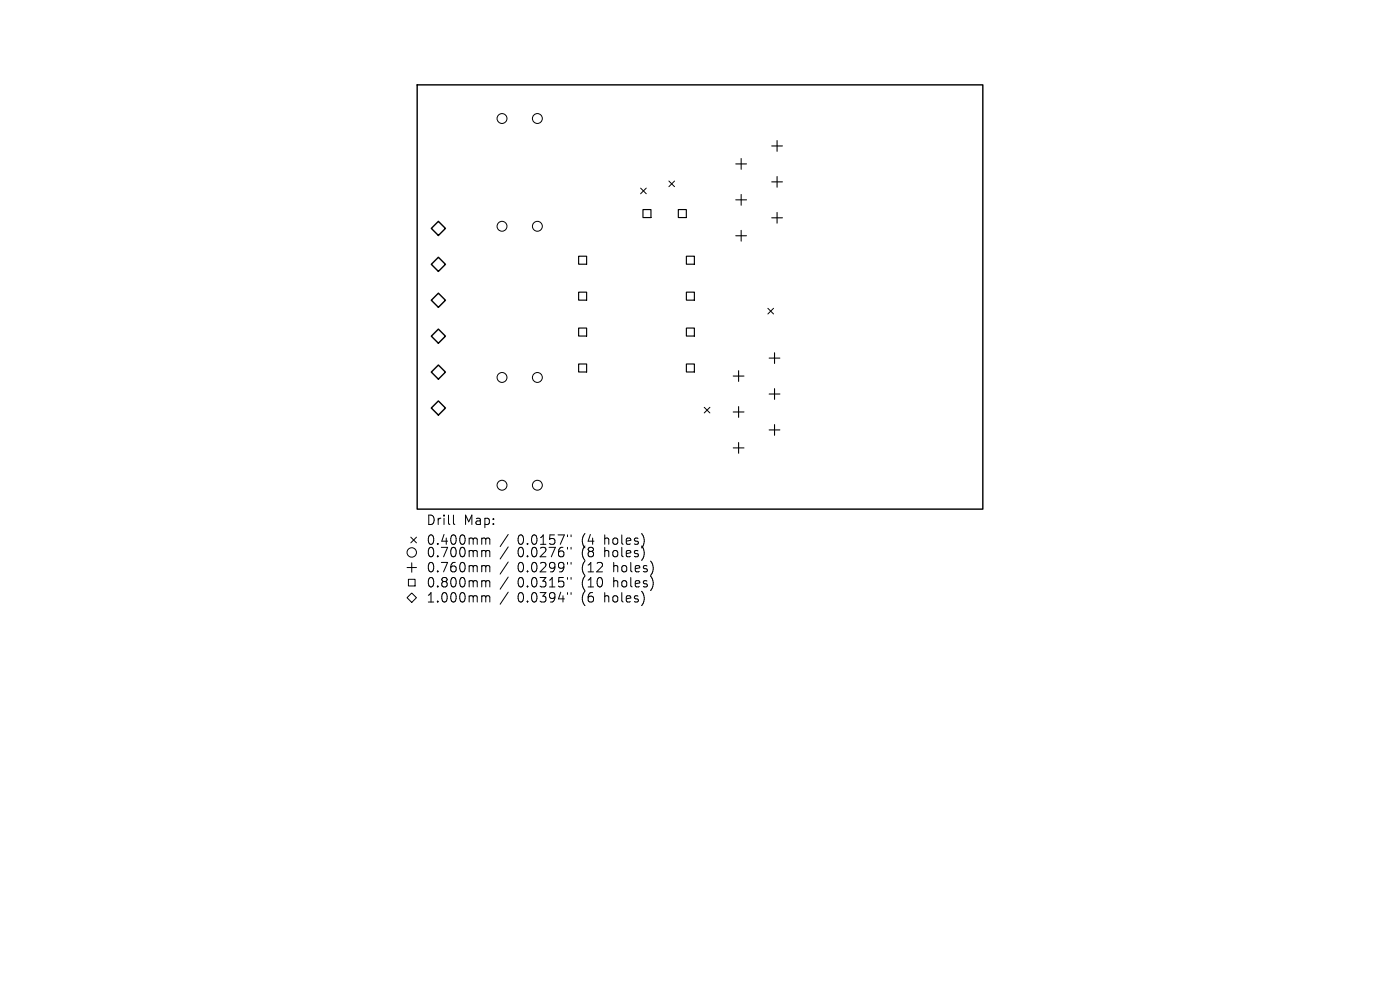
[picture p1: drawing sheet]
<svg xmlns="http://www.w3.org/2000/svg" width="297mm" height="210mm" viewBox="0 0 297 210" stroke-linecap="round" stroke-linejoin="round" font-family="sans-serif">
<defs><g id="words">
<g font-size="2.8">
<text x="90.4" y="111.7">Drill</text>
<text x="98.4" y="111.7">Map:</text>
<text x="90.4" y="115.9">0.400mm</text>
<text x="90.4" y="118.5">0.700mm</text>
<text x="109.8" y="115.9">0.0157&quot;</text>
<text x="109.8" y="118.5">0.0276&quot;</text>
<text x="123.5" y="115.9">(4</text>
<text x="123.5" y="118.5">(8</text>
<text x="128.5" y="115.9">holes)</text>
<text x="128.5" y="118.5">holes)</text>
<text x="90.4" y="121.7">0.760mm</text>
<text x="90.4" y="124.9">0.800mm</text>
<text x="109.8" y="121.7">0.0299&quot;</text>
<text x="109.8" y="124.9">0.0315&quot;</text>
<text x="123.5" y="121.7">(12</text>
<text x="123.5" y="124.9">(10</text>
<text x="130.4" y="121.7">holes)</text>
<text x="130.4" y="124.9">holes)</text>
<text x="90.4" y="128.1">1.000mm</text>
<text x="109.8" y="128.1">0.0394&quot;</text>
<text x="123.5" y="128.1">(6</text>
<text x="128.5" y="128.1">holes)</text>
</g>
</g></defs>
<path d="M88.5 18h120v90h-120zM93 47l1.5 1.5-1.5 1.5-1.5-1.5zM93 54.6l1.5 1.5-1.5 1.5-1.5-1.5zM93 62.2l1.5 1.5-1.5 1.5-1.5-1.5zM93 69.8l1.5 1.5-1.5 1.5-1.5-1.5zM93 77.4l1.5 1.5-1.5 1.5-1.5-1.5zM93 85.1l1.5 1.5-1.5 1.5-1.5-1.5z" fill="none" stroke="#000" stroke-width=".3"/>
<g fill="none" stroke="#000" stroke-width=".21">
<path d="M135.9 39.9l1.2 1.2M137.1 39.9l-1.2 1.2M141.9 38.4l1.2 1.2M143.1 38.4l-1.2 1.2M162.9 65.4l1.2 1.2M164.1 65.4l-1.2 1.2M149.4 86.4l1.2 1.2M150.6 86.4l-1.2 1.2M87.2 114l1.2 1.2M87.4 119.4v2M88.4 114l-1.2 1.2M96.2 109.3v1.7l.3 .3"/>
<path d="M102.5 114.1h.3l.3 .3M102.5 116.8h.3l.3 .3M102.5 120h.3l.3 .3M103.1 114.4l.2-.3 .5 .1 .1 1.3M103.1 114.4v1.1M103.1 117.1v1M103.1 117.1l.2-.3 .5 .1 .1 1.2M107.8 113.4l-1.7 2.5M107.8 116l-1.7 2.6M107.8 119.2l-1.7 2.6M120.4 113.5v.3M120.4 116.1v.4"/>
<path d="M120.4 119.3v.4M121.1 113.5v.3M121.1 116.1v.4M121.1 119.3v.4M86.4 126.8l1-1 1 1-1 1zM86.4 120.4h2M86.6 122.9h1.5v1.4h-1.5zM102.5 123.2l.5 .1 .1 .2M102.5 126.4h.3l.3 .3M103.1 120.3v1M103.1 123.5v1M103.1 126.7v1"/>
<path d="M103.1 120.3l.2-.3 .5 .1 .1 1.2M103.1 123.5l.2-.3 .5 .1 .1 1.2M103.1 126.7l.2-.3 .5 .1 .1 1.2M107.8 122.4l-1.7 2.6M107.8 125.6l-1.7 2.6M120.4 122.5v.4M120.4 125.7v.4M121.1 122.5v.4M121.1 125.7v.4"/>
<circle cx="106.5" cy="25.1" r="1.05"/>
<circle cx="114" cy="25.1" r="1.05"/>
<circle cx="106.5" cy="48" r="1.05"/>
<circle cx="114" cy="48" r="1.05"/>
<circle cx="106.5" cy="80.1" r="1.05"/>
<circle cx="114" cy="80.1" r="1.05"/>
<circle cx="87.4" cy="117.2" r="1"/>
<circle cx="106.5" cy="102.9" r="1.05"/>
<circle cx="114" cy="102.9" r="1.05"/>
</g>
<g fill="none" stroke="#000" stroke-width=".23">
<path d="M156.1 34.8h2.3M157.2 33.6v2.3M163.7 31h2.3M163.7 38.6h2.3M164.9 29.8v2.3M164.9 37.4v2.3M156.1 42.4h2.3M156.1 50h2.3M157.2 41.3v2.2M157.2 48.9v2.3M163.7 46.2h2.3M164.9 45.1v2.2"/>
<path d="M155.6 79.8h2.2M156.7 78.6v2.3M163.2 76h2.3M164.3 74.8v2.3M155.6 87.4h2.2M155.6 95h2.2M156.7 86.3v2.2M156.7 93.9v2.3M163.2 83.6h2.3M163.2 91.2h2.3M164.3 82.4v2.3M164.3 90.1v2.2"/>
</g>
<path d="M122.8 54.4h1.6v1.7h-1.6zM136.4 44.5h1.7v1.7h-1.7zM143.9 44.5h1.7v1.7h-1.7zM145.6 54.4h1.7v1.7h-1.7zM122.8 62h1.6v1.7h-1.6zM122.8 69.6h1.6v1.7h-1.6zM122.8 77.2h1.6v1.7h-1.6zM145.6 62h1.7v1.7h-1.7zM145.6 69.6h1.7v1.7h-1.7zM145.6 77.2h1.7v1.7h-1.7z" fill="none" stroke="#000" stroke-width=".24"/>
<use href="#words"/>
</svg>
